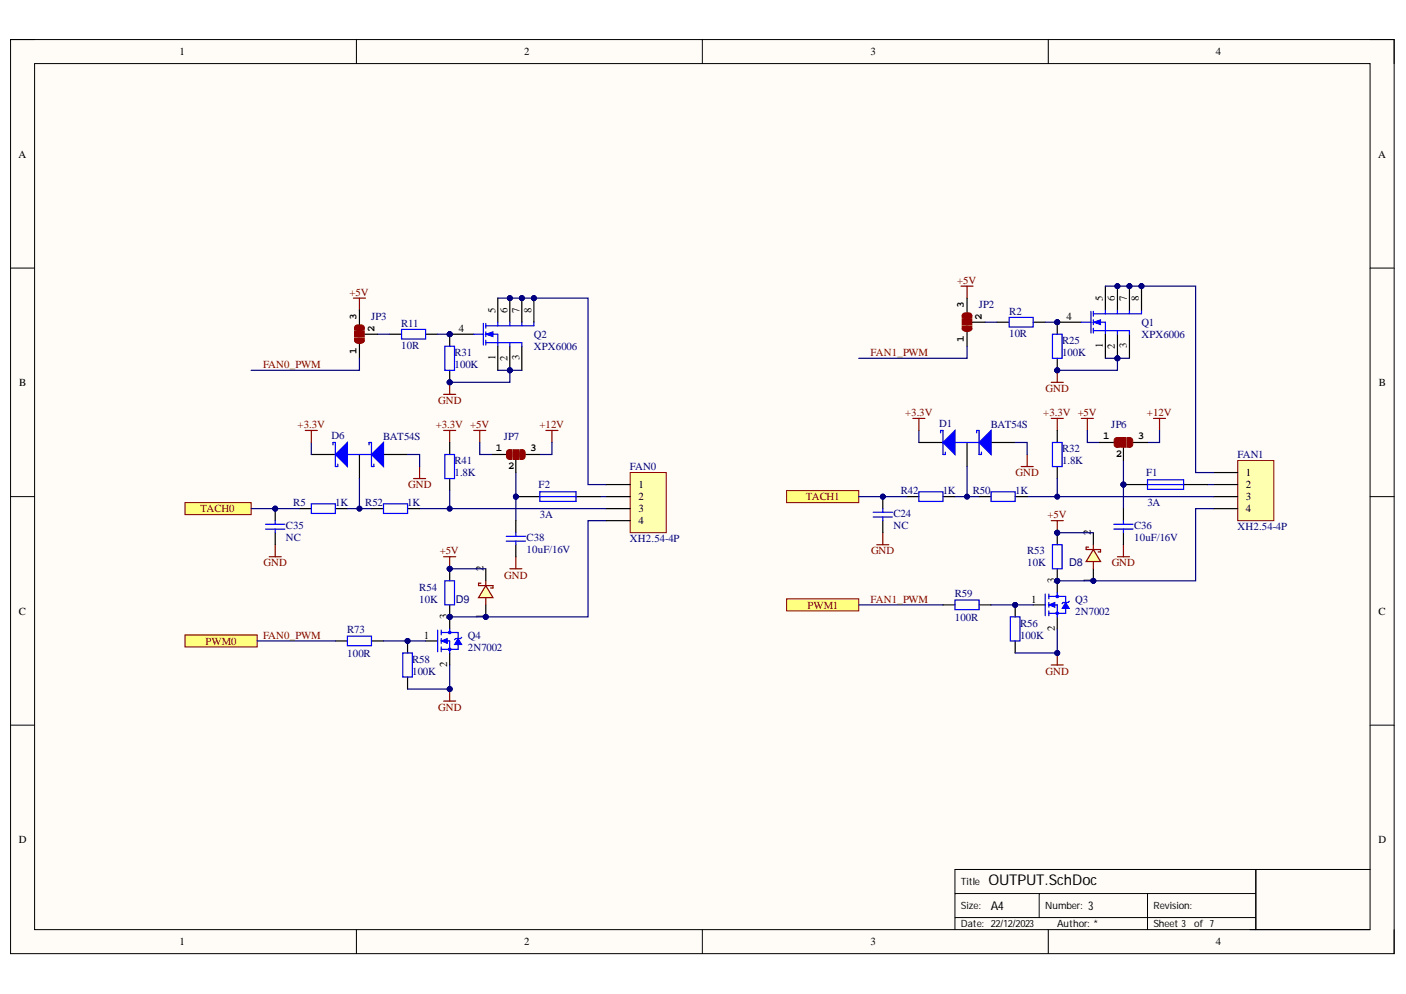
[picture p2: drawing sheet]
<svg xmlns="http://www.w3.org/2000/svg" width="297mm" height="210mm" viewBox="0 0 297 210" stroke-linecap="round" stroke-linejoin="round" font-family="sans-serif">
<defs><g id="words">
<text font-size="3.1" x="208.8" y="186.8">OUTPUT.SchDoc</text>
<g font-size="2.5">
<text x="209.3" y="192.1">A4</text>
<text x="229.9" y="192.1">3</text>
</g>
<g font-size="2.3">
<text x="37.9" y="11.7">1</text>
<text x="110.7" y="11.7">2</text>
<text x="183.9" y="11.7">3</text>
<text x="256.9" y="11.7">4</text>
<text x="3.9" y="33.3">A</text>
<text x="291.1" y="33.3">A</text>
<text x="203.6" y="65" transform="rotate(-90 203.6 65)">3</text>
<text x="233" y="63.5" transform="rotate(-90 233 63.5)">5</text>
<text x="235.5" y="63.5" transform="rotate(-90 235.5 63.5)">6</text>
<text x="238.1" y="63.5" transform="rotate(-90 238.1 63.5)">7</text>
<text x="240.6" y="63.5" transform="rotate(-90 240.6 63.5)">8</text>
<text x="75.3" y="67.5" transform="rotate(-90 75.3 67.5)">3</text>
<text x="79.1" y="70.1" transform="rotate(-90 79.1 70.1)">2</text>
<text x="97" y="70.1">4</text>
<text x="104.7" y="66" transform="rotate(-90 104.7 66)">5</text>
<text x="107.2" y="66" transform="rotate(-90 107.2 66)">6</text>
<text x="109.7" y="66" transform="rotate(-90 109.7 66)">7</text>
<text x="112.3" y="66" transform="rotate(-90 112.3 66)">8</text>
<text x="207.5" y="67.5" transform="rotate(-90 207.5 67.5)">2</text>
<text x="225.3" y="67.5">4</text>
<text x="75.3" y="74.8" transform="rotate(-90 75.3 74.8)">1</text>
<text x="104.7" y="76" transform="rotate(-90 104.7 76)">1</text>
<text x="107.2" y="76.2" transform="rotate(-90 107.2 76.2)">2</text>
<text x="109.7" y="76.1" transform="rotate(-90 109.7 76.1)">3</text>
<text x="203.6" y="72.3" transform="rotate(-90 203.6 72.3)">1</text>
<text x="233" y="73.5" transform="rotate(-90 233 73.5)">1</text>
<text x="235.5" y="73.6" transform="rotate(-90 235.5 73.6)">2</text>
<text x="238.1" y="73.6" transform="rotate(-90 238.1 73.6)">3</text>
<text x="4.1" y="81.5">B</text>
<text x="291.3" y="81.5">B</text>
<text x="104.7" y="95.3">1</text>
<text x="112" y="95.3">3</text>
<text x="233.1" y="92.7">1</text>
<text x="240.4" y="92.7">3</text>
<text x="107.4" y="99.1">2</text>
<text x="235.7" y="96.5">2</text>
<text x="263.2" y="100.6">1</text>
<text x="134.9" y="103.1">1</text>
<text x="134.9" y="105.7">2</text>
<text x="263.2" y="103.1">2</text>
<text x="263.2" y="105.7">3</text>
<text x="134.9" y="108.2">3</text>
<text x="134.9" y="110.8">4</text>
<text x="230.5" y="113" transform="rotate(-90 230.5 113)">2</text>
<text x="263.2" y="108.2">4</text>
<text x="102.1" y="120.6" transform="rotate(-90 102.1 120.6)">2</text>
<text x="222.9" y="123.2" transform="rotate(-90 222.9 123.2)">3</text>
<text x="230.5" y="123" transform="rotate(-90 230.5 123)">1</text>
<text x="4" y="129.8">C</text>
<text x="94.5" y="130.8" transform="rotate(-90 94.5 130.8)">3</text>
<text x="102.1" y="130.6" transform="rotate(-90 102.1 130.6)">1</text>
<text x="217.9" y="127.2">1</text>
<text x="291.2" y="129.8">C</text>
<text x="89.5" y="134.8">1</text>
<text x="222.9" y="133.3" transform="rotate(-90 222.9 133.3)">2</text>
<text x="94.5" y="140.9" transform="rotate(-90 94.5 140.9)">2</text>
<text x="4" y="178">D</text>
<text x="291.2" y="178">D</text>
<text x="37.9" y="199.6">1</text>
<text x="110.7" y="199.6">2</text>
<text x="183.9" y="199.6">3</text>
<text x="256.9" y="199.6">4</text>
</g>
<g font-size="2.3" fill="#800000">
<text x="202.2" y="59.9">+5V</text>
<text x="73.9" y="62.5">+5V</text>
<text x="220.9" y="82.8">GND</text>
<text x="92.6" y="85.3">GND</text>
<text x="191.2" y="87.8">+3.3V</text>
<text x="220.4" y="87.8">+3.3V +5V</text>
<text x="242.3" y="87.8">+12V</text>
<text x="62.9" y="90.5">+3.3V</text>
<text x="92.1" y="90.5">+3.3V +5V</text>
<text x="114" y="90.5">+12V</text>
<text x="214.6" y="100.6">GND</text>
<text x="86.2" y="103.1">GND</text>
<text x="170.2" y="105.7">TACH1</text>
<text x="42.4" y="108.2">TACH0</text>
<text x="221.3" y="109.5">+5V</text>
<text x="55.7" y="119.6">GND</text>
<text x="92.9" y="117.1">+5V</text>
<text x="184" y="117.1">GND</text>
<text x="234.9" y="119.6">GND</text>
<text x="106.5" y="122.2">GND</text>
<text x="170.6" y="128.5">PWM1</text>
<text x="43.4" y="136.1">PWM0</text>
<text x="220.9" y="142.5">GND</text>
<text x="92.6" y="150.1">GND</text>
</g>
<g font-size="2.3" fill="#000080">
<text x="206.8" y="65">JP2</text>
<text x="78.4" y="67.5">JP3</text>
<text x="84.8" y="69.1">R11</text>
<text x="112.8" y="71.4">Q2</text>
<text x="213.2" y="66.5">R2</text>
<text x="213.2" y="71.1">10R</text>
<text x="241.1" y="68.8">Q1</text>
<text x="241.1" y="71.4">XPX6006</text>
<text x="84.8" y="73.6">10R</text>
<text x="96" y="75.2">R31</text>
<text x="96" y="77.7">100K</text>
<text x="112.8" y="73.9">XPX6006</text>
<text x="224.4" y="72.6">R25</text>
<text x="224.4" y="75.2">100K</text>
<text x="70.1" y="92.7">D6</text>
<text x="81" y="93">BAT54S</text>
<text x="106.4" y="93">JP7</text>
<text x="198.4" y="90.2">D1</text>
<text x="209.3" y="90.5">BAT54S</text>
<text x="224.4" y="95.5">R32</text>
<text x="234.8" y="90.5">JP6</text>
<text x="96" y="98.1">R41</text>
<text x="96" y="100.6">1.8K</text>
<text x="133.1" y="99.3">FAN0</text>
<text x="224.4" y="98.1">1.8K</text>
<text x="242.1" y="100.6">F1</text>
<text x="261.4" y="96.8">FAN1</text>
<text x="61.9" y="106.9">R5</text>
<text x="70.8" y="106.9">1K</text>
<text x="77.2" y="106.9">R52</text>
<text x="86" y="106.9">1K</text>
<text x="113.8" y="103.1">F2</text>
<text x="190.3" y="104.4">R42</text>
<text x="199.2" y="104.4">1K</text>
<text x="205.5" y="104.4">R50</text>
<text x="214.5" y="104.4">1K</text>
<text x="242.4" y="106.9">3A</text>
<text x="60.4" y="111.8">C35</text>
<text x="114" y="109.5">3A</text>
<text x="188.8" y="109.2">C24</text>
<text x="188.8" y="111.8">NC</text>
<text x="239.6" y="111.8">C36</text>
<text x="261.4" y="112">XH2.54-4P</text>
<text x="60.4" y="114.3">NC</text>
<text x="111.3" y="114.3">C38</text>
<text x="111.3" y="116.8">10uF/16V</text>
<text x="133.1" y="114.6">XH2.54-4P</text>
<text x="217" y="117.1">R53</text>
<text x="217" y="119.6">10K</text>
<text x="225.9" y="119.6">D8</text>
<text x="239.6" y="114.3">10uF/16V</text>
<text x="88.6" y="124.7">R54</text>
<text x="201.7" y="126">R59</text>
<text x="88.6" y="127.2">10K</text>
<text x="96.3" y="127.2">D9</text>
<text x="201.7" y="131">100R</text>
<text x="227.2" y="129.8">2N7002</text>
<text x="227.2" y="127.2">Q3</text>
<text x="73.4" y="133.6">R73</text>
<text x="98.8" y="137.4">2N7002</text>
<text x="98.8" y="134.8">Q4</text>
<text x="215.5" y="132.3">R56</text>
<text x="215.5" y="134.8">100K</text>
<text x="73.4" y="138.7">100R</text>
<text x="87.1" y="139.9">R58</text>
<text x="87.1" y="142.5">100K</text>
</g>
<g font-size="2.3" fill="#980000">
<text x="55.6" y="77.7">FAN0_PWM</text>
<text x="183.9" y="75.2">FAN1_PWM</text>
<text x="183.9" y="127.2">FAN1_PWM</text>
<text x="55.6" y="134.8">FAN0_PWM</text>
</g>
<g font-size="2.1">
<text x="203" y="186.8">Title</text>
<text x="203" y="191.9">Size:</text>
<text x="220.8" y="191.9">Number:</text>
<text x="243.7" y="191.9">Revision:</text>
<text x="203" y="195.8">Date: 22/12/2023</text>
<text x="223.4" y="195.8">Author: *</text>
<text x="243.7" y="195.8">Sheet 3</text>
<text x="252.3" y="195.8">of 7</text>
</g>
</g></defs>
<path d="M2.2 8.4h292.3v193h-292.3z" fill-rule="evenodd" fill="#fffcf8"/>
<path d="M2.2 8.4h292.3v193h-292.3z" fill="none" stroke="#000" stroke-width=".21"/>
<path d="M7.3 13.4h282.1v182.9h-282.1z" fill-rule="evenodd" fill="#fffcf8"/>
<g fill="none" stroke="#000" stroke-width=".21">
<path d="M2.2 8.3h5.1M7.3 13.4h282.1v182.9h-282.1zM75.3 8.3v5.1M148.4 8.3v5.1M221.5 8.4v5M289.4 8.4h5.1v5M2.2 56.6h5.1M289.4 56.6h5.1M2.2 104.9h5.1M289.4 104.9h5.1M2.2 153.1h5.1M289.4 153.1h5.1"/>
<path d="M75.3 196.3v5.1M148.4 196.3v5.1M201.8 188.7h63.5M201.8 193.8h63.5M219.6 188.7v5.1M221.5 196.3v5.1M242.4 188.7v7.6M264 196.3h25.4M265.3 183.6v12.7M289.4 183.6h-87.6v12.7M294.5 196.3v5.1"/>
</g>
<path d="M133.1 99.8h7.7v12.7h-7.7z" fill-rule="evenodd" fill="#ffffb0"/>
<path d="M133.1 99.8h7.7v12.7h-7.7z" fill="none" stroke="#800000" stroke-width=".21"/>
<path d="M63.2 107.4h2.6M70.9 107.4h2.5M128 102.3h5.1M128 104.9h5.1M128 107.4h5.1M128 109.9h5.1" fill="none" stroke="#000" stroke-width=".25"/>
<path d="M65.8 106.4h5.1v2h-5.1z" fill="none" stroke="#00f" stroke-width=".25"/>
<path d="M39.1 106.1h14v2.6h-14z" fill-rule="evenodd" fill="#ffff80"/>
<path d="M39.1 106.1h14v2.6h-14z" fill="none" stroke="#800000" stroke-width=".21"/>
<path d="M166.2 103.6h15.2v2.5h-15.2z" fill-rule="evenodd" fill="#ffff80"/>
<path d="M166.2 103.6h15.2v2.5h-15.2z" fill="none" stroke="#800000" stroke-width=".21"/>
<path d="M39.1 134.1h15.2v2.5h-15.2z" fill-rule="evenodd" fill="#ffff80"/>
<path d="M39.1 134.1h15.2v2.5h-15.2z" fill="none" stroke="#800000" stroke-width=".21"/>
<path d="M166.2 126.5h15.2v2.5h-15.2z" fill-rule="evenodd" fill="#ffff80"/>
<path d="M166.2 126.5h15.2v2.5h-15.2z" fill="none" stroke="#800000" stroke-width=".21"/>
<path d="M65.8 96h5.1M75.9 96v5.1M81 96h5.1" fill="none" stroke="#000" stroke-width=".25"/>
<path d="M78.5 96l2.5-2.6v5.1z" fill="#00f"/>
<path d="M78 93.9v-.5h.5v5.1h.5v-.5M78.5 96l2.5-2.6v5.1z" fill="none" stroke="#00f" stroke-width=".25"/>
<path d="M70.9 96l2.5-2.6v5.1z" fill="#00f"/>
<path d="M70.3 93.9v-.5h.6v5.1h.5v-.5M70.9 96l2.5-2.6v5.1zM73.4 96h5.1M94 96h2v5.1h-2z" fill="none" stroke="#00f" stroke-width=".25"/>
<path d="M64.5 90.9h2.5M65.8 90.9v2.5M88.6 98.5v2.6M93.7 90.9h2.6M95 90.9v2.5M87.4 101.1h2.5" fill="none" stroke="#800000" stroke-width=".25"/>
<path d="M65.8 93.4v2.6M86.1 96h2.5v2.5M95 103.6v3.8" fill="none" stroke="#000080" stroke-width=".25"/>
<path d="M95 93.4v2.6M95 101.1v2.5" fill="none" stroke="#000" stroke-width=".25"/>
<circle cx="95" cy="107.4" r=".51" fill="#000080"/>
<circle cx="95" cy="107.4" r=".51" fill="none" stroke="#000080" stroke-width=".21"/>
<path d="M56.9 117.6h2.5M58.1 115v2.6" fill="none" stroke="#800000" stroke-width=".25"/>
<circle cx="58.1" cy="107.4" r=".51" fill="#000080"/>
<circle cx="58.1" cy="107.4" r=".51" fill="none" stroke="#000080" stroke-width=".21"/>
<path d="M58.1 107.4v2.5M58.1 112.5v2.5" fill="none" stroke="#000" stroke-width=".25"/>
<circle cx="58.1" cy="107.4" r=".51" fill="#000080"/>
<circle cx="58.1" cy="107.4" r=".51" fill="none" stroke="#000080" stroke-width=".21"/>
<path d="M56.1 110.7h4.1M56.1 111.7h4.1M58.1 109.9v.8M58.1 111.7v.8" fill="none" stroke="#00f" stroke-width=".25"/>
<path d="M53.1 107.4h10.1" fill="none" stroke="#000080" stroke-width=".25"/>
<circle cx="58.1" cy="107.4" r=".51" fill="#000080"/>
<circle cx="58.1" cy="107.4" r=".51" fill="none" stroke="#000080" stroke-width=".21"/>
<path d="M73.4 107.4h2.5" fill="none" stroke="#000080" stroke-width=".25"/>
<circle cx="75.9" cy="107.4" r=".51" fill="#000080"/>
<circle cx="75.9" cy="107.4" r=".51" fill="none" stroke="#000080" stroke-width=".21"/>
<path d="M75.9 101.1v6.3h2.6" fill="none" stroke="#000080" stroke-width=".25"/>
<circle cx="75.9" cy="107.4" r=".51" fill="#000080"/>
<circle cx="75.9" cy="107.4" r=".51" fill="none" stroke="#000080" stroke-width=".21"/>
<path d="M88.6 107.4h39.4" fill="none" stroke="#000080" stroke-width=".25"/>
<circle cx="95" cy="107.4" r=".51" fill="#000080"/>
<circle cx="95" cy="107.4" r=".51" fill="none" stroke="#000080" stroke-width=".21"/>
<path d="M78.5 107.4h2.5M86.1 107.4h2.5M70.9 135.3h2.5M78.5 135.3h2.5" fill="none" stroke="#000" stroke-width=".25"/>
<path d="M81 106.4h5.1v2h-5.1zM73.4 134.3h5.1v2.1h-5.1z" fill="none" stroke="#00f" stroke-width=".25"/>
<path d="M93.7 117.6h2.6M95 117.6v2.5" fill="none" stroke="#800000" stroke-width=".25"/>
<circle cx="95" cy="120.1" r=".51" fill="#000080"/>
<circle cx="95" cy="120.1" r=".51" fill="none" stroke="#000080" stroke-width=".21"/>
<circle cx="95" cy="120.1" r=".51" fill="#000080"/>
<circle cx="95" cy="120.1" r=".51" fill="none" stroke="#000080" stroke-width=".21"/>
<circle cx="95" cy="130.3" r=".51" fill="#000080"/>
<circle cx="95" cy="130.3" r=".51" fill="none" stroke="#000080" stroke-width=".21"/>
<path d="M95 120.1v2.5" fill="none" stroke="#000" stroke-width=".25"/>
<circle cx="95" cy="120.1" r=".51" fill="#000080"/>
<circle cx="95" cy="120.1" r=".51" fill="none" stroke="#000080" stroke-width=".21"/>
<path d="M95 127.7v2.6" fill="none" stroke="#000" stroke-width=".25"/>
<circle cx="95" cy="130.3" r=".51" fill="#000080"/>
<circle cx="95" cy="130.3" r=".51" fill="none" stroke="#000080" stroke-width=".21"/>
<path d="M94 122.6h2v5.1h-2z" fill="none" stroke="#00f" stroke-width=".25"/>
<circle cx="102.6" cy="130.3" r=".51" fill="#000080"/>
<circle cx="102.6" cy="130.3" r=".51" fill="none" stroke="#000080" stroke-width=".21"/>
<path d="M102.6 120.1v2.5M102.6 127.7v2.6" fill="none" stroke="#000" stroke-width=".25"/>
<circle cx="102.6" cy="130.3" r=".51" fill="#000080"/>
<circle cx="102.6" cy="130.3" r=".51" fill="none" stroke="#000080" stroke-width=".21"/>
<path d="M102.6 123.7l1.6 2.5h-3.1z" fill="#ffffb0"/>
<path d="M101.6 123.2h-.5v.5h3.1v.5h-.6M102.6 123.7l1.6 2.5h-3.1zM102.6 122.6v1.1M102.6 126.2v1.5" fill="none" stroke="#800000" stroke-width=".25"/>
<path d="M95 120.1h7.6" fill="none" stroke="#000080" stroke-width=".25"/>
<circle cx="95" cy="120.1" r=".51" fill="#000080"/>
<circle cx="95" cy="120.1" r=".51" fill="none" stroke="#000080" stroke-width=".21"/>
<path d="M128 109.9h-3.8v20.4h-29.2" fill="none" stroke="#000080" stroke-width=".25"/>
<circle cx="95" cy="130.3" r=".51" fill="#000080"/>
<circle cx="95" cy="130.3" r=".51" fill="none" stroke="#000080" stroke-width=".21"/>
<circle cx="102.6" cy="130.3" r=".51" fill="#000080"/>
<circle cx="102.6" cy="130.3" r=".51" fill="none" stroke="#000080" stroke-width=".21"/>
<circle cx="95" cy="130.3" r=".51" fill="#000080"/>
<circle cx="95" cy="130.3" r=".51" fill="none" stroke="#000080" stroke-width=".21"/>
<path d="M89.9 135.3h2.6M95 130.3v2.5" fill="none" stroke="#000" stroke-width=".25"/>
<circle cx="95" cy="130.3" r=".51" fill="#000080"/>
<circle cx="95" cy="130.3" r=".51" fill="none" stroke="#000080" stroke-width=".21"/>
<path d="M95 137.9v2.5" fill="none" stroke="#000" stroke-width=".25"/>
<path d="M92.5 133.1v4.5M93.2 133.6h3.6M93.2 135.3h1.8M93.2 137.1h3.6M93.2 133.1v1M93.2 134.8v1.1M93.2 136.6v1" fill="none" stroke="#00f" stroke-width=".25"/>
<path d="M93.2 135.3l1.3-.5v1.1z" fill="#00f"/>
<path d="M93.2 135.3l1.3-.5v1.1z" fill="none" stroke="#00f" stroke-width=".21"/>
<path d="M96.8 134.8l.7 1.3h-1.5z" fill="#00f"/>
<path d="M96.8 134.8l.7 1.3h-1.5z" fill="none" stroke="#00f" stroke-width=".21"/>
<path d="M95 132.8v.8M95 135.3v2.6M96.8 133.6v3.5M97.5 134.6l-.2 .2h-1l-.3 .3" fill="none" stroke="#00f" stroke-width=".25"/>
<circle cx="95" cy="137.1" r=".26" fill="#00f"/>
<circle cx="95" cy="137.1" r=".26" fill="none" stroke="#00f" stroke-width=".25"/>
<circle cx="95" cy="133.6" r=".26" fill="#00f"/>
<circle cx="95" cy="133.6" r=".26" fill="none" stroke="#00f" stroke-width=".25"/>
<path d="M93.7 148h2.6M95 145.5v2.5" fill="none" stroke="#800000" stroke-width=".25"/>
<circle cx="95" cy="145.5" r=".51" fill="#000080"/>
<circle cx="95" cy="145.5" r=".51" fill="none" stroke="#000080" stroke-width=".21"/>
<circle cx="86.1" cy="135.3" r=".51" fill="#000080"/>
<circle cx="86.1" cy="135.3" r=".51" fill="none" stroke="#000080" stroke-width=".21"/>
<path d="M86.1 135.3v2.6" fill="none" stroke="#000" stroke-width=".25"/>
<circle cx="86.1" cy="135.3" r=".51" fill="#000080"/>
<circle cx="86.1" cy="135.3" r=".51" fill="none" stroke="#000080" stroke-width=".21"/>
<path d="M86.1 143v2.5" fill="none" stroke="#000" stroke-width=".25"/>
<path d="M85.1 137.9h2v5.1h-2z" fill="none" stroke="#00f" stroke-width=".25"/>
<path d="M109 104.9v5M54.3 135.3h16.6" fill="none" stroke="#000080" stroke-width=".25"/>
<circle cx="109" cy="104.9" r=".51" fill="#000080"/>
<circle cx="109" cy="104.9" r=".51" fill="none" stroke="#000080" stroke-width=".21"/>
<path d="M109 117.6v2.5M107.7 120.1h2.6" fill="none" stroke="#800000" stroke-width=".25"/>
<path d="M109 109.9v2.6M109 115v2.6" fill="none" stroke="#000" stroke-width=".25"/>
<path d="M106.9 113.2h4.1M106.9 114.3h4.1M109 112.5v.7M109 114.3v.7" fill="none" stroke="#00f" stroke-width=".25"/>
<path d="M105.2 63h19v39.3h3.8" fill="none" stroke="#000080" stroke-width=".25"/>
<circle cx="112.8" cy="63" r=".51" fill="#000080"/>
<circle cx="112.8" cy="63" r=".51" fill="none" stroke="#000080" stroke-width=".21"/>
<circle cx="110.3" cy="63" r=".51" fill="#000080"/>
<circle cx="110.3" cy="63" r=".51" fill="none" stroke="#000080" stroke-width=".21"/>
<circle cx="107.7" cy="63" r=".51" fill="#000080"/>
<circle cx="107.7" cy="63" r=".51" fill="none" stroke="#000080" stroke-width=".21"/>
<circle cx="95" cy="80.7" r=".51" fill="#000080"/>
<circle cx="95" cy="80.7" r=".51" fill="none" stroke="#000080" stroke-width=".21"/>
<circle cx="95" cy="70.6" r=".51" fill="#000080"/>
<circle cx="95" cy="70.6" r=".51" fill="none" stroke="#000080" stroke-width=".21"/>
<path d="M95 78.2v2.5" fill="none" stroke="#000" stroke-width=".25"/>
<circle cx="95" cy="80.7" r=".51" fill="#000080"/>
<circle cx="95" cy="80.7" r=".51" fill="none" stroke="#000080" stroke-width=".21"/>
<path d="M95 70.6v2.5" fill="none" stroke="#000" stroke-width=".25"/>
<circle cx="95" cy="70.6" r=".51" fill="#000080"/>
<circle cx="95" cy="70.6" r=".51" fill="none" stroke="#000080" stroke-width=".21"/>
<path d="M84.8 69.6h5.1v2h-5.1zM94 73.1h2v5.1h-2z" fill="none" stroke="#00f" stroke-width=".25"/>
<path d="M82.3 70.6h2.5M89.9 70.6h2.6" fill="none" stroke="#000" stroke-width=".25"/>
<circle cx="95" cy="70.6" r=".51" fill="#000080"/>
<circle cx="95" cy="70.6" r=".51" fill="none" stroke="#000080" stroke-width=".21"/>
<circle cx="107.7" cy="78.2" r=".51" fill="#000080"/>
<circle cx="107.7" cy="78.2" r=".51" fill="none" stroke="#000080" stroke-width=".21"/>
<circle cx="107.7" cy="63" r=".51" fill="#000080"/>
<circle cx="107.7" cy="63" r=".51" fill="none" stroke="#000080" stroke-width=".21"/>
<circle cx="110.3" cy="63" r=".51" fill="#000080"/>
<circle cx="110.3" cy="63" r=".51" fill="none" stroke="#000080" stroke-width=".21"/>
<circle cx="112.8" cy="63" r=".51" fill="#000080"/>
<circle cx="112.8" cy="63" r=".51" fill="none" stroke="#000080" stroke-width=".21"/>
<path d="M95 70.6h5.1M105.2 63v5" fill="none" stroke="#000" stroke-width=".25"/>
<circle cx="95" cy="70.6" r=".51" fill="#000080"/>
<circle cx="95" cy="70.6" r=".51" fill="none" stroke="#000080" stroke-width=".21"/>
<path d="M110.3 73.1v5.1" fill="none" stroke="#000" stroke-width=".25"/>
<path d="M100.1 70.6h2M102.1 68.3v4.6M102.6 68.8h2.6M102.6 70.6h2.6v2.5M102.6 72.4h2.6M102.6 68.3v1M102.6 70.1v1M102.6 71.8v1.1" fill="none" stroke="#00f" stroke-width=".25"/>
<path d="M102.6 70.6l1.6-.5v1z" fill="#00f"/>
<path d="M102.6 70.6l1.6-.5v1z" fill="none" stroke="#00f" stroke-width=".21"/>
<path d="M110.3 68v.8M112.8 68v.8" fill="none" stroke="#00f" stroke-width=".25"/>
<path d="M105.2 73.1v5.1M107.7 73.1v5.1" fill="none" stroke="#000" stroke-width=".25"/>
<circle cx="107.7" cy="78.2" r=".51" fill="#000080"/>
<circle cx="107.7" cy="78.2" r=".51" fill="none" stroke="#000080" stroke-width=".21"/>
<path d="M107.7 63v5" fill="none" stroke="#000" stroke-width=".25"/>
<circle cx="107.7" cy="63" r=".51" fill="#000080"/>
<circle cx="107.7" cy="63" r=".51" fill="none" stroke="#000080" stroke-width=".21"/>
<path d="M110.3 63v5" fill="none" stroke="#000" stroke-width=".25"/>
<circle cx="110.3" cy="63" r=".51" fill="#000080"/>
<circle cx="110.3" cy="63" r=".51" fill="none" stroke="#000080" stroke-width=".21"/>
<path d="M112.8 63v5" fill="none" stroke="#000" stroke-width=".25"/>
<circle cx="112.8" cy="63" r=".51" fill="#000080"/>
<circle cx="112.8" cy="63" r=".51" fill="none" stroke="#000080" stroke-width=".21"/>
<path d="M105.2 68v.8h7.6M105.2 72.4h5.1v.7M107.7 68v.8M107.7 72.4v.7" fill="none" stroke="#00f" stroke-width=".25"/>
<path d="M110.3 78.2h-2.6v2.5h-12.7" fill="none" stroke="#000080" stroke-width=".25"/>
<circle cx="107.7" cy="78.2" r=".51" fill="#000080"/>
<circle cx="107.7" cy="78.2" r=".51" fill="none" stroke="#000080" stroke-width=".21"/>
<circle cx="95" cy="80.7" r=".51" fill="#000080"/>
<circle cx="95" cy="80.7" r=".51" fill="none" stroke="#000080" stroke-width=".21"/>
<path d="M79.7 70.6h2.6M105.2 78.2h2.5" fill="none" stroke="#000080" stroke-width=".25"/>
<circle cx="107.7" cy="78.2" r=".51" fill="#000080"/>
<circle cx="107.7" cy="78.2" r=".51" fill="none" stroke="#000080" stroke-width=".21"/>
<path d="M92.5 70.6h2.5" fill="none" stroke="#000080" stroke-width=".25"/>
<circle cx="95" cy="70.6" r=".51" fill="#000080"/>
<circle cx="95" cy="70.6" r=".51" fill="none" stroke="#000080" stroke-width=".21"/>
<path d="M109 99.8v5.1M126.8 104.9h1.2" fill="none" stroke="#000080" stroke-width=".25"/>
<circle cx="109" cy="104.9" r=".51" fill="#000080"/>
<circle cx="109" cy="104.9" r=".51" fill="none" stroke="#000080" stroke-width=".21"/>
<circle cx="109" cy="104.9" r=".51" fill="#000080"/>
<circle cx="109" cy="104.9" r=".51" fill="none" stroke="#000080" stroke-width=".21"/>
<path d="M109 104.9h5.1M121.7 104.9h5.1" fill="none" stroke="#000" stroke-width=".25"/>
<circle cx="109" cy="104.9" r=".51" fill="#000080"/>
<circle cx="109" cy="104.9" r=".51" fill="none" stroke="#000080" stroke-width=".21"/>
<path d="M114.1 103.8h7.6v2.1h-7.6zM114.1 104.9h7.6" fill="none" stroke="#00f" stroke-width=".25"/>
<path d="M261.5 97.3h7.6v12.6h-7.6z" fill-rule="evenodd" fill="#ffffb0"/>
<path d="M261.5 97.3h7.6v12.6h-7.6z" fill="none" stroke="#800000" stroke-width=".21"/>
<path d="M194.1 93.4h5.1M204.3 93.4v5.1M209.4 93.4h5.1M256.4 99.8h5.1M191.6 104.9h2.5M199.2 104.9h2.6M256.4 102.3h5.1M256.4 104.9h5.1M256.4 107.4h5.1" fill="none" stroke="#000" stroke-width=".25"/>
<path d="M194.1 103.8h5.1v2.1h-5.1z" fill="none" stroke="#00f" stroke-width=".25"/>
<path d="M206.8 93.4l2.6-2.5v5.1z" fill="#00f"/>
<path d="M206.3 91.4v-.5h.5v5.1h.5v-.5M206.8 93.4l2.6-2.5v5.1z" fill="none" stroke="#00f" stroke-width=".25"/>
<path d="M199.2 93.4l2.6-2.5v5.1z" fill="#00f"/>
<path d="M198.7 91.4v-.5h.5v5.1h.5v-.5M199.2 93.4l2.6-2.5v5.1zM201.8 93.4h5M222.3 93.4h2.1v5.1h-2.1z" fill="none" stroke="#00f" stroke-width=".25"/>
<path d="M192.9 88.4h2.5M194.1 88.4v2.5M215.7 98.5h2.6M217 96v2.5M222.1 88.4h2.5M223.4 88.4v2.5" fill="none" stroke="#800000" stroke-width=".25"/>
<path d="M194.1 90.9v2.5M214.5 93.4h2.5v2.6M223.4 101.1v3.8" fill="none" stroke="#000080" stroke-width=".25"/>
<path d="M223.4 90.9v2.5M223.4 98.5v2.6" fill="none" stroke="#000" stroke-width=".25"/>
<circle cx="223.4" cy="104.9" r=".51" fill="#000080"/>
<circle cx="223.4" cy="104.9" r=".51" fill="none" stroke="#000080" stroke-width=".21"/>
<path d="M185.2 115h2.6M186.5 112.5v2.5" fill="none" stroke="#800000" stroke-width=".25"/>
<circle cx="186.5" cy="104.9" r=".51" fill="#000080"/>
<circle cx="186.5" cy="104.9" r=".51" fill="none" stroke="#000080" stroke-width=".21"/>
<path d="M186.5 104.9v2.5M186.5 109.9v2.6" fill="none" stroke="#000" stroke-width=".25"/>
<circle cx="186.5" cy="104.9" r=".51" fill="#000080"/>
<circle cx="186.5" cy="104.9" r=".51" fill="none" stroke="#000080" stroke-width=".21"/>
<path d="M184.5 108.2h4M184.5 109.2h4M186.5 107.4v.8M186.5 109.2v.7" fill="none" stroke="#00f" stroke-width=".25"/>
<path d="M181.4 104.9h10.2" fill="none" stroke="#000080" stroke-width=".25"/>
<circle cx="186.5" cy="104.9" r=".51" fill="#000080"/>
<circle cx="186.5" cy="104.9" r=".51" fill="none" stroke="#000080" stroke-width=".21"/>
<path d="M201.8 104.9h2.5" fill="none" stroke="#000080" stroke-width=".25"/>
<circle cx="204.3" cy="104.9" r=".51" fill="#000080"/>
<circle cx="204.3" cy="104.9" r=".51" fill="none" stroke="#000080" stroke-width=".21"/>
<path d="M204.3 98.5v6.4h2.5" fill="none" stroke="#000080" stroke-width=".25"/>
<circle cx="204.3" cy="104.9" r=".51" fill="#000080"/>
<circle cx="204.3" cy="104.9" r=".51" fill="none" stroke="#000080" stroke-width=".21"/>
<path d="M217 104.9h39.4" fill="none" stroke="#000080" stroke-width=".25"/>
<circle cx="223.4" cy="104.9" r=".51" fill="#000080"/>
<circle cx="223.4" cy="104.9" r=".51" fill="none" stroke="#000080" stroke-width=".21"/>
<path d="M206.8 104.9h2.6M214.5 104.9h2.5M199.2 127.7h2.6M206.8 127.7h2.6" fill="none" stroke="#000" stroke-width=".25"/>
<path d="M209.4 103.8h5.1v2.1h-5.1zM201.8 126.7h5v2h-5z" fill="none" stroke="#00f" stroke-width=".25"/>
<path d="M222.1 109.9h2.5M223.4 109.9v2.6" fill="none" stroke="#800000" stroke-width=".25"/>
<circle cx="223.4" cy="112.5" r=".51" fill="#000080"/>
<circle cx="223.4" cy="112.5" r=".51" fill="none" stroke="#000080" stroke-width=".21"/>
<circle cx="223.4" cy="112.5" r=".51" fill="#000080"/>
<circle cx="223.4" cy="112.5" r=".51" fill="none" stroke="#000080" stroke-width=".21"/>
<circle cx="223.4" cy="122.7" r=".51" fill="#000080"/>
<circle cx="223.4" cy="122.7" r=".51" fill="none" stroke="#000080" stroke-width=".21"/>
<path d="M223.4 112.5v2.5" fill="none" stroke="#000" stroke-width=".25"/>
<circle cx="223.4" cy="112.5" r=".51" fill="#000080"/>
<circle cx="223.4" cy="112.5" r=".51" fill="none" stroke="#000080" stroke-width=".21"/>
<path d="M223.4 120.1v2.6" fill="none" stroke="#000" stroke-width=".25"/>
<circle cx="223.4" cy="122.7" r=".51" fill="#000080"/>
<circle cx="223.4" cy="122.7" r=".51" fill="none" stroke="#000080" stroke-width=".21"/>
<path d="M222.3 115h2.1v5.1h-2.1z" fill="none" stroke="#00f" stroke-width=".25"/>
<circle cx="231" cy="122.7" r=".51" fill="#000080"/>
<circle cx="231" cy="122.7" r=".51" fill="none" stroke="#000080" stroke-width=".21"/>
<path d="M231 112.5v2.5M231 120.1v2.6" fill="none" stroke="#000" stroke-width=".25"/>
<circle cx="231" cy="122.7" r=".51" fill="#000080"/>
<circle cx="231" cy="122.7" r=".51" fill="none" stroke="#000080" stroke-width=".21"/>
<path d="M231 116l1.5 2.6h-3z" fill="#ffffb0"/>
<path d="M230 115.5h-.5v.5h3v.6h-.5M231 116l1.5 2.6h-3zM231 115v1M231 118.6v1.5" fill="none" stroke="#800000" stroke-width=".25"/>
<path d="M223.4 112.5h7.6" fill="none" stroke="#000080" stroke-width=".25"/>
<circle cx="223.4" cy="112.5" r=".51" fill="#000080"/>
<circle cx="223.4" cy="112.5" r=".51" fill="none" stroke="#000080" stroke-width=".21"/>
<circle cx="223.4" cy="122.7" r=".51" fill="#000080"/>
<circle cx="223.4" cy="122.7" r=".51" fill="none" stroke="#000080" stroke-width=".21"/>
<path d="M218.3 127.7h2.5M223.4 122.7v2.5" fill="none" stroke="#000" stroke-width=".25"/>
<circle cx="223.4" cy="122.7" r=".51" fill="#000080"/>
<circle cx="223.4" cy="122.7" r=".51" fill="none" stroke="#000080" stroke-width=".21"/>
<path d="M223.4 130.3v2.5" fill="none" stroke="#000" stroke-width=".25"/>
<path d="M220.8 125.4v4.6M221.6 125.9h3.5M221.6 127.7h1.8M221.6 129.5h3.5M221.6 125.4v1.1M221.6 127.2v1M221.6 129v1" fill="none" stroke="#00f" stroke-width=".25"/>
<path d="M221.6 127.7l1.3-.5v1z" fill="#00f"/>
<path d="M221.6 127.7l1.3-.5v1z" fill="none" stroke="#00f" stroke-width=".21"/>
<path d="M225.1 127.2l.8 1.3h-1.5z" fill="#00f"/>
<path d="M225.1 127.2l.8 1.3h-1.5z" fill="none" stroke="#00f" stroke-width=".21"/>
<path d="M223.4 125.2v.7M223.4 127.7v2.6M225.1 125.9v3.6M225.9 127l-.3 .2h-1l-.2 .3" fill="none" stroke="#00f" stroke-width=".25"/>
<circle cx="223.4" cy="129.5" r=".25" fill="#00f"/>
<circle cx="223.4" cy="129.5" r=".25" fill="none" stroke="#00f" stroke-width=".25"/>
<circle cx="223.4" cy="125.9" r=".25" fill="#00f"/>
<circle cx="223.4" cy="125.9" r=".25" fill="none" stroke="#00f" stroke-width=".25"/>
<path d="M223.4 137.9v2.5M222.1 140.4h2.5" fill="none" stroke="#800000" stroke-width=".25"/>
<circle cx="223.4" cy="137.9" r=".51" fill="#000080"/>
<circle cx="223.4" cy="137.9" r=".51" fill="none" stroke="#000080" stroke-width=".21"/>
<circle cx="214.5" cy="127.7" r=".51" fill="#000080"/>
<circle cx="214.5" cy="127.7" r=".51" fill="none" stroke="#000080" stroke-width=".21"/>
<path d="M214.5 127.7v2.6" fill="none" stroke="#000" stroke-width=".25"/>
<circle cx="214.5" cy="127.7" r=".51" fill="#000080"/>
<circle cx="214.5" cy="127.7" r=".51" fill="none" stroke="#000080" stroke-width=".21"/>
<path d="M214.5 135.4v2.5" fill="none" stroke="#000" stroke-width=".25"/>
<path d="M213.5 130.3h2v5.1h-2z" fill="none" stroke="#00f" stroke-width=".25"/>
<path d="M237.3 102.3v5.1M181.4 127.7h17.8" fill="none" stroke="#000080" stroke-width=".25"/>
<circle cx="237.3" cy="102.3" r=".51" fill="#000080"/>
<circle cx="237.3" cy="102.3" r=".51" fill="none" stroke="#000080" stroke-width=".21"/>
<path d="M236.1 117.6h2.5M237.3 115v2.6" fill="none" stroke="#800000" stroke-width=".25"/>
<path d="M237.3 107.4v2.5M237.3 112.5v2.5" fill="none" stroke="#000" stroke-width=".25"/>
<path d="M235.3 110.7h4.1M235.3 111.7h4.1M237.3 109.9v.8M237.3 111.7v.8" fill="none" stroke="#00f" stroke-width=".25"/>
<circle cx="223.4" cy="78.2" r=".51" fill="#000080"/>
<circle cx="223.4" cy="78.2" r=".51" fill="none" stroke="#000080" stroke-width=".21"/>
<circle cx="223.4" cy="68" r=".51" fill="#000080"/>
<circle cx="223.4" cy="68" r=".51" fill="none" stroke="#000080" stroke-width=".21"/>
<path d="M223.4 75.7v2.5" fill="none" stroke="#000" stroke-width=".25"/>
<circle cx="223.4" cy="78.2" r=".51" fill="#000080"/>
<circle cx="223.4" cy="78.2" r=".51" fill="none" stroke="#000080" stroke-width=".21"/>
<path d="M223.4 68v2.6" fill="none" stroke="#000" stroke-width=".25"/>
<circle cx="223.4" cy="68" r=".51" fill="#000080"/>
<circle cx="223.4" cy="68" r=".51" fill="none" stroke="#000080" stroke-width=".21"/>
<path d="M213.2 67h5.1v2.1h-5.1zM222.3 70.6h2.1v5.1h-2.1z" fill="none" stroke="#00f" stroke-width=".25"/>
<path d="M210.6 68h2.6M218.3 68h2.5" fill="none" stroke="#000" stroke-width=".25"/>
<circle cx="223.4" cy="68" r=".51" fill="#000080"/>
<circle cx="223.4" cy="68" r=".51" fill="none" stroke="#000080" stroke-width=".21"/>
<circle cx="236.1" cy="75.7" r=".51" fill="#000080"/>
<circle cx="236.1" cy="75.7" r=".51" fill="none" stroke="#000080" stroke-width=".21"/>
<circle cx="236.1" cy="60.4" r=".51" fill="#000080"/>
<circle cx="236.1" cy="60.4" r=".51" fill="none" stroke="#000080" stroke-width=".21"/>
<circle cx="238.6" cy="60.4" r=".51" fill="#000080"/>
<circle cx="238.6" cy="60.4" r=".51" fill="none" stroke="#000080" stroke-width=".21"/>
<circle cx="241.2" cy="60.4" r=".51" fill="#000080"/>
<circle cx="241.2" cy="60.4" r=".51" fill="none" stroke="#000080" stroke-width=".21"/>
<path d="M223.4 68h5M233.5 60.4v5.1" fill="none" stroke="#000" stroke-width=".25"/>
<circle cx="223.4" cy="68" r=".51" fill="#000080"/>
<circle cx="223.4" cy="68" r=".51" fill="none" stroke="#000080" stroke-width=".21"/>
<path d="M238.6 70.6v5.1" fill="none" stroke="#000" stroke-width=".25"/>
<path d="M228.4 68h2.1M230.5 65.8v4.5M231 66.3h2.5M231 68h2.5v2.6M231 69.8h2.5M231 65.8v1M231 67.5v1.1M231 69.3v1" fill="none" stroke="#00f" stroke-width=".25"/>
<path d="M231 68l1.5-.5v1.1z" fill="#00f"/>
<path d="M231 68l1.5-.5v1.1z" fill="none" stroke="#00f" stroke-width=".21"/>
<path d="M238.6 65.5v.8M241.2 65.5v.8" fill="none" stroke="#00f" stroke-width=".25"/>
<path d="M233.5 70.6v5.1M236.1 70.6v5.1" fill="none" stroke="#000" stroke-width=".25"/>
<circle cx="236.1" cy="75.7" r=".51" fill="#000080"/>
<circle cx="236.1" cy="75.7" r=".51" fill="none" stroke="#000080" stroke-width=".21"/>
<path d="M236.1 60.4v5.1" fill="none" stroke="#000" stroke-width=".25"/>
<circle cx="236.1" cy="60.4" r=".51" fill="#000080"/>
<circle cx="236.1" cy="60.4" r=".51" fill="none" stroke="#000080" stroke-width=".21"/>
<path d="M238.6 60.4v5.1" fill="none" stroke="#000" stroke-width=".25"/>
<circle cx="238.6" cy="60.4" r=".51" fill="#000080"/>
<circle cx="238.6" cy="60.4" r=".51" fill="none" stroke="#000080" stroke-width=".21"/>
<path d="M241.2 60.4v5.1" fill="none" stroke="#000" stroke-width=".25"/>
<circle cx="241.2" cy="60.4" r=".51" fill="#000080"/>
<circle cx="241.2" cy="60.4" r=".51" fill="none" stroke="#000080" stroke-width=".21"/>
<path d="M233.5 65.5v.8h7.7M233.5 69.8h5.1v.8M236.1 65.5v.8M236.1 69.8v.8" fill="none" stroke="#00f" stroke-width=".25"/>
<path d="M238.6 75.7h-2.5v2.5h-12.7" fill="none" stroke="#000080" stroke-width=".25"/>
<circle cx="236.1" cy="75.7" r=".51" fill="#000080"/>
<circle cx="236.1" cy="75.7" r=".51" fill="none" stroke="#000080" stroke-width=".21"/>
<circle cx="223.4" cy="78.2" r=".51" fill="#000080"/>
<circle cx="223.4" cy="78.2" r=".51" fill="none" stroke="#000080" stroke-width=".21"/>
<path d="M233.5 75.7h2.6" fill="none" stroke="#000080" stroke-width=".25"/>
<circle cx="236.1" cy="75.7" r=".51" fill="#000080"/>
<circle cx="236.1" cy="75.7" r=".51" fill="none" stroke="#000080" stroke-width=".21"/>
<path d="M220.8 68h2.6" fill="none" stroke="#000080" stroke-width=".25"/>
<circle cx="223.4" cy="68" r=".51" fill="#000080"/>
<circle cx="223.4" cy="68" r=".51" fill="none" stroke="#000080" stroke-width=".21"/>
<path d="M237.3 97.3v5M255.1 102.3h1.3" fill="none" stroke="#000080" stroke-width=".25"/>
<circle cx="237.3" cy="102.3" r=".51" fill="#000080"/>
<circle cx="237.3" cy="102.3" r=".51" fill="none" stroke="#000080" stroke-width=".21"/>
<circle cx="237.3" cy="102.3" r=".51" fill="#000080"/>
<circle cx="237.3" cy="102.3" r=".51" fill="none" stroke="#000080" stroke-width=".21"/>
<path d="M237.3 102.3h5.1M250.1 102.3h5" fill="none" stroke="#000" stroke-width=".25"/>
<circle cx="237.3" cy="102.3" r=".51" fill="#000080"/>
<circle cx="237.3" cy="102.3" r=".51" fill="none" stroke="#000080" stroke-width=".21"/>
<path d="M242.4 101.3h7.7v2h-7.7zM242.4 102.3h7.7" fill="none" stroke="#00f" stroke-width=".25"/>
<path d="M228.4 88.4h2.6M229.7 88.4v2.5M243.7 88.4h2.5M245 88.4v2.5" fill="none" stroke="#800000" stroke-width=".25"/>
<path d="M229.7 90.9v2.5h2.6M245 90.9v2.5h-2.6M86.1 145.5h8.9" fill="none" stroke="#000080" stroke-width=".25"/>
<circle cx="95" cy="145.5" r=".51" fill="#000080"/>
<circle cx="95" cy="145.5" r=".51" fill="none" stroke="#000080" stroke-width=".21"/>
<path d="M95 140.4v5.1" fill="none" stroke="#000080" stroke-width=".25"/>
<circle cx="95" cy="145.5" r=".51" fill="#000080"/>
<circle cx="95" cy="145.5" r=".51" fill="none" stroke="#000080" stroke-width=".21"/>
<path d="M81 135.3h8.9" fill="none" stroke="#000080" stroke-width=".25"/>
<circle cx="86.1" cy="135.3" r=".51" fill="#000080"/>
<circle cx="86.1" cy="135.3" r=".51" fill="none" stroke="#000080" stroke-width=".21"/>
<path d="M214.5 137.9h8.9" fill="none" stroke="#000080" stroke-width=".25"/>
<circle cx="223.4" cy="137.9" r=".51" fill="#000080"/>
<circle cx="223.4" cy="137.9" r=".51" fill="none" stroke="#000080" stroke-width=".21"/>
<path d="M223.4 132.8v5.1" fill="none" stroke="#000080" stroke-width=".25"/>
<circle cx="223.4" cy="137.9" r=".51" fill="#000080"/>
<circle cx="223.4" cy="137.9" r=".51" fill="none" stroke="#000080" stroke-width=".21"/>
<path d="M203 60.4h2.6M204.3 60.4v2.6" fill="none" stroke="#800000" stroke-width=".25"/>
<path d="M204.3 63v3M204.3 70.1v3M205.3 68h2.8" fill="none" stroke="#000" stroke-width=".25"/>
<path d="M203.3 67.5h2v1.1h-2z" fill-rule="evenodd" fill="#980000"/>
<path d="M203.3 67.5h2v1.1h-2z" fill="none" stroke="#980000" stroke-width=".21"/>
<path d="M203.4 69.2a1.3 1.3 0 0 1 1.9 .2 1.2 1.2 0 0 1-2 0z" fill="#980000"/>
<path d="M203.4 69.2a1.3 1.3 0 0 1 1.9 .2 1.2 1.2 0 0 1-2 0z" fill="none" stroke="#980000" stroke-width=".21"/>
<path d="M203.3 68.9h2v.5h-2z" fill-rule="evenodd" fill="#980000"/>
<path d="M203.3 68.9h2v.5h-2z" fill="none" stroke="#980000" stroke-width=".21"/>
<path d="M203.5 66.2l1.2-.1a.58 .58 0 0 1 .6 .5 .58 .58 0 0 1-.6 .6h-.8a.57 .57 0 0 1-.6-.3 .57 .57 0 0 1 .2-.7z" fill="#980000"/>
<path d="M203.5 66.2l1.2-.1a.58 .58 0 0 1 .6 .5 .58 .58 0 0 1-.6 .6h-.8a.57 .57 0 0 1-.6-.3 .57 .57 0 0 1 .2-.7z" fill="none" stroke="#980000" stroke-width=".21"/>
<path d="M203.3 66.6h2v.6h-2z" fill-rule="evenodd" fill="#980000"/>
<path d="M203.3 66.6h2v.6h-2z" fill="none" stroke="#980000" stroke-width=".21"/>
<path d="M208.1 68h2.5" fill="none" stroke="#000080" stroke-width=".25"/>
<path d="M232.3 93.4h3M237.3 94.5v2.8M239.4 93.4h3" fill="none" stroke="#000" stroke-width=".25"/>
<path d="M236.8 92.4h1.1v2.1h-1.1z" fill-rule="evenodd" fill="#980000"/>
<path d="M236.8 92.4h1.1v2.1h-1.1z" fill="none" stroke="#980000" stroke-width=".21"/>
<path d="M235.5 92.7a.57 .57 0 0 1 .6-.3 .57 .57 0 0 1 .4 .6v.9a.57 .57 0 0 1-.6 .6 .57 .57 0 0 1-.5-.6z" fill="#980000"/>
<path d="M235.5 92.7a.57 .57 0 0 1 .6-.3 .57 .57 0 0 1 .4 .6v.9a.57 .57 0 0 1-.6 .6 .57 .57 0 0 1-.5-.6z" fill="none" stroke="#980000" stroke-width=".21"/>
<path d="M235.9 92.4h.6v2.1h-.6z" fill-rule="evenodd" fill="#980000"/>
<path d="M235.9 92.4h.6v2.1h-.6z" fill="none" stroke="#980000" stroke-width=".21"/>
<path d="M238.3 92.6a.57 .57 0 0 1 .7-.1 .57 .57 0 0 1 .3 .6v.7a.57 .57 0 0 1-.6 .7 .57 .57 0 0 1-.5-.7z" fill="#980000"/>
<path d="M238.3 92.6a.57 .57 0 0 1 .7-.1 .57 .57 0 0 1 .3 .6v.7a.57 .57 0 0 1-.6 .7 .57 .57 0 0 1-.5-.7z" fill="none" stroke="#980000" stroke-width=".21"/>
<path d="M238.2 92.4h.5v2.1h-.5z" fill-rule="evenodd" fill="#980000"/>
<path d="M238.2 92.4h.5v2.1h-.5z" fill="none" stroke="#980000" stroke-width=".21"/>
<path d="M209.4 127.7h8.9" fill="none" stroke="#000080" stroke-width=".25"/>
<circle cx="214.5" cy="127.7" r=".51" fill="#000080"/>
<circle cx="214.5" cy="127.7" r=".51" fill="none" stroke="#000080" stroke-width=".21"/>
<path d="M256.4 107.4h-3.8v15.3h-29.2" fill="none" stroke="#000080" stroke-width=".25"/>
<circle cx="223.4" cy="122.7" r=".51" fill="#000080"/>
<circle cx="223.4" cy="122.7" r=".51" fill="none" stroke="#000080" stroke-width=".21"/>
<circle cx="231" cy="122.7" r=".51" fill="#000080"/>
<circle cx="231" cy="122.7" r=".51" fill="none" stroke="#000080" stroke-width=".21"/>
<path d="M204.3 73.1v2.6h-22.9M233.5 60.4h19.1v39.4h3.8" fill="none" stroke="#000080" stroke-width=".25"/>
<circle cx="236.1" cy="60.4" r=".51" fill="#000080"/>
<circle cx="236.1" cy="60.4" r=".51" fill="none" stroke="#000080" stroke-width=".21"/>
<circle cx="238.6" cy="60.4" r=".51" fill="#000080"/>
<circle cx="238.6" cy="60.4" r=".51" fill="none" stroke="#000080" stroke-width=".21"/>
<circle cx="241.2" cy="60.4" r=".51" fill="#000080"/>
<circle cx="241.2" cy="60.4" r=".51" fill="none" stroke="#000080" stroke-width=".21"/>
<path d="M223.4 78.2v2.5M222.1 80.7h2.5" fill="none" stroke="#800000" stroke-width=".25"/>
<circle cx="223.4" cy="78.2" r=".51" fill="#000080"/>
<circle cx="223.4" cy="78.2" r=".51" fill="none" stroke="#000080" stroke-width=".21"/>
<path d="M103.9 96h3M109 97v2.8M111 96h3.1" fill="none" stroke="#000" stroke-width=".25"/>
<path d="M108.4 95h1.1v2h-1.1z" fill-rule="evenodd" fill="#980000"/>
<path d="M108.4 95h1.1v2h-1.1z" fill="none" stroke="#980000" stroke-width=".21"/>
<path d="M107.1 95.2a.57 .57 0 0 1 .6-.2 .57 .57 0 0 1 .5 .5v.9a.57 .57 0 0 1-.6 .6 .57 .57 0 0 1-.6-.6z" fill="#980000"/>
<path d="M107.1 95.2a.57 .57 0 0 1 .6-.2 .57 .57 0 0 1 .5 .5v.9a.57 .57 0 0 1-.6 .6 .57 .57 0 0 1-.6-.6z" fill="none" stroke="#980000" stroke-width=".21"/>
<path d="M107.6 95h.6v2h-.6z" fill-rule="evenodd" fill="#980000"/>
<path d="M107.6 95h.6v2h-.6z" fill="none" stroke="#980000" stroke-width=".21"/>
<path d="M110 95.1a.57 .57 0 0 1 .6-.1 .57 .57 0 0 1 .4 .6v.8a.57 .57 0 0 1-.6 .6 .57 .57 0 0 1-.6-.6z" fill="#980000"/>
<path d="M110 95.1a.57 .57 0 0 1 .6-.1 .57 .57 0 0 1 .4 .6v.8a.57 .57 0 0 1-.6 .6 .57 .57 0 0 1-.6-.6z" fill="none" stroke="#980000" stroke-width=".21"/>
<path d="M109.8 95h.6v2h-.6z" fill-rule="evenodd" fill="#980000"/>
<path d="M109.8 95h.6v2h-.6z" fill="none" stroke="#980000" stroke-width=".21"/>
<path d="M93.7 83.3h2.6M95 80.7v2.6M100.1 90.9h2.5M101.4 90.9v2.5M115.3 90.9h2.6M116.6 90.9v2.5" fill="none" stroke="#800000" stroke-width=".25"/>
<path d="M101.4 93.4v2.6h2.5M116.6 93.4v2.6h-2.5" fill="none" stroke="#000080" stroke-width=".25"/>
<circle cx="95" cy="80.7" r=".51" fill="#000080"/>
<circle cx="95" cy="80.7" r=".51" fill="none" stroke="#000080" stroke-width=".21"/>
<path d="M74.7 63h2.5M75.9 63v2.5" fill="none" stroke="#800000" stroke-width=".25"/>
<path d="M75.9 65.5v3M75.9 72.6v3.1M77 70.6h2.7" fill="none" stroke="#000" stroke-width=".25"/>
<path d="M74.9 70h2.1v1.2h-2.1z" fill-rule="evenodd" fill="#980000"/>
<path d="M74.9 70h2.1v1.2h-2.1z" fill="none" stroke="#980000" stroke-width=".21"/>
<path d="M75 71.8a1.23 1.23 0 0 1 2 .2 1.19 1.19 0 0 1-2.1 0z" fill="#980000"/>
<path d="M75 71.8a1.23 1.23 0 0 1 2 .2 1.19 1.19 0 0 1-2.1 0z" fill="none" stroke="#980000" stroke-width=".21"/>
<path d="M74.9 71.4h2.1v.6h-2.1z" fill-rule="evenodd" fill="#980000"/>
<path d="M74.9 71.4h2.1v.6h-2.1z" fill="none" stroke="#980000" stroke-width=".21"/>
<path d="M75.1 68.8l1.2-.2a.57 .57 0 0 1 .7 .6 .57 .57 0 0 1-.7 .6h-.7a.57 .57 0 0 1-.6-.4 .57 .57 0 0 1 .1-.6z" fill="#980000"/>
<path d="M75.1 68.8l1.2-.2a.57 .57 0 0 1 .7 .6 .57 .57 0 0 1-.7 .6h-.7a.57 .57 0 0 1-.6-.4 .57 .57 0 0 1 .1-.6z" fill="none" stroke="#980000" stroke-width=".21"/>
<path d="M74.9 69.2h2.1v.6h-2.1z" fill-rule="evenodd" fill="#980000"/>
<path d="M74.9 69.2h2.1v.6h-2.1z" fill="none" stroke="#980000" stroke-width=".21"/>
<path d="M75.9 75.7v2.5h-22.8" fill="none" stroke="#000080" stroke-width=".25"/>
<use href="#words"/>
</svg>
